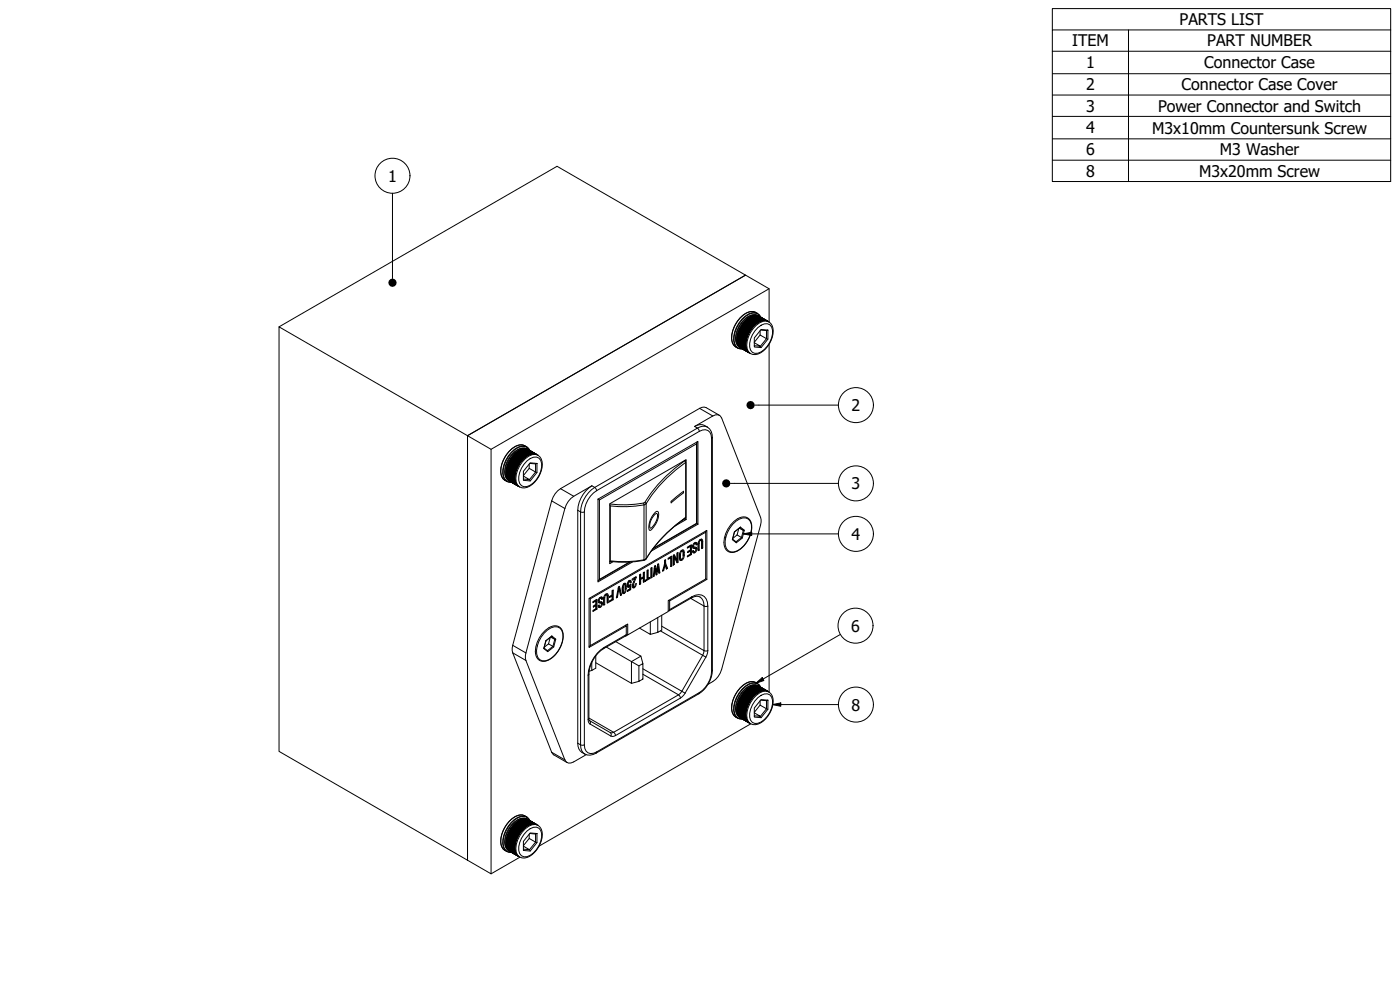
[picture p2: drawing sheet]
<svg xmlns="http://www.w3.org/2000/svg" width="420mm" height="297mm" viewBox="0 0 420 297" stroke-linecap="round" stroke-linejoin="round" font-family="sans-serif">
<defs><g id="words">
<g font-size="4.8">
<text x="354" y="7.5">PARTS LIST</text>
<text x="321.7" y="13.9">ITEM</text>
<text x="362.3" y="13.9">PART NUMBER</text>
<text x="325.9" y="20.5">1</text>
<text x="361.4" y="20.5">Connector Case</text>
<text x="325.9" y="27.1">2</text>
<text x="354.6" y="27.1">Connector Case Cover</text>
<text x="325.9" y="33.5">3</text>
<text x="347.6" y="33.5">Power Connector and Switch</text>
<text x="325.9" y="40">4</text>
<text x="345.8" y="40.1">M3x10mm Countersunk Screw</text>
<text x="325.9" y="46.6">6</text>
<text x="366.1" y="46.7">M3 Washer</text>
<text x="325.9" y="53">8</text>
<text x="359.9" y="53">M3x20mm Screw</text>
<text x="116.5" y="54.5">1</text>
<text x="255.6" y="123.3">2</text>
<text x="255.6" y="146.8">3</text>
<text x="255.6" y="161.9">4</text>
<text x="255.4" y="189.5">6</text>
<text x="255.6" y="213.2">8</text>
</g>
</g></defs>
<!-- layer: Visible (ISO) -->
<g fill="none" stroke="#000" stroke-width=".3">
<path d="M83.7 98.1l56.6 32.6v127.4l-56.6-32.7zM83.7 98.1l83.5-48.2 56.5 32.7-83.4 48.1 83.4-48.1 7.1 4-83.4 48.2M221.4 100l2.7 1.5v.2l-2.7-1.6zM221.5 99.8l2.7 1.5M221.5 100l-.1 .1 2.7 1.6M221.5 99.6l2.7 1.6v.2l-2.7-1.6zM221.6 99.5l2.7 1.5M221.6 99.7l-.1 .1M221.6 99.3l2.7 1.6v.2l-2.7-1.6zM221.7 99.2l2.7 1.5M221.7 99.4l-.1 .1M221.8 99l2.7 1.6-.1 .1-2.7-1.5z"/>
<path d="M221.8 99v.2M221.9 98.7l2.7 1.6-.1 .1-2.7-1.5zM222 98.7l-.2 .2 2.7 1.5M222.1 98.4l2.7 1.6-.1 .1-2.7-1.5zM222.1 98.4l-.1 .2 2.7 1.5M222.2 98.1l2.7 1.5-.1 .2-2.7-1.5zM222.3 98.1l-.2 .2 2.7 1.5M222.4 98l.1-.2 2.6 1.6M222.4 97.8l2.7 1.5-.1 .2-2.7-1.5zM222.4 97.8h.1M222.5 97.7l.1-.2 2.7 1.6M222.6 97.5l2.7 1.6-.1 .1-2.7-1.5z"/>
<path d="M222.6 97.5h.1M222.7 97.4l.1-.1 2.7 1.5M222.8 97.2l2.7 1.6-.1 .1-2.7-1.5zM222.8 97.2v.1M222.9 97.1l.1-.1 2.7 1.5M223 97l2.7 1.5-.1 .2-2.7-1.6zM223 97h.1M223.1 96.1a3.8 3.8 0 0 1 4.4-1.4l3.2 1.9a3.9 3.9 0 0 1 1.1 4.6 7.1 7.1 0 0 1-5.1 5.2l-1.5-.3-3.2-1.9a3.8 3.8 0 0 1-1-4.5 9.1 9.1 0 0 1 2.1-3.6zM223.1 96.9l.1-.2 2.7 1.6M223.2 96.7l2.7 1.5-.1 .2-2.7-1.6zM223.2 96.7h.1M223.4 96.6l.1-.1 2.6 1.5"/>
<path d="M223.4 96.4l2.7 1.6-.1 .1-2.7-1.5zM223.4 96.4l.1 .1M223.6 96.4l2.7 1.4M223.7 96.2l2.6 1.6-.1 .1-2.7-1.6zM223.7 96.2v.1M223.8 96.1l.1-.1 2.7 1.5-.2 .2zM223.8 96.1l2.7 1.5M223.9 96h.1M224 95.9l.1-.1 2.7 1.5-.1 .1zM224 95.9l2.8 1.5M224.1 95.8h.1M224.2 95.7l.2-.1 2.6 1.5-.1 .1z"/>
<path d="M224.3 95.7l2.7 1.5M224.4 95.6h.1M224.5 95.5l.1-.1 2.7 1.5-.1 .1zM224.5 95.5l2.7 1.5M224.6 95.4v.1M224.7 95.3l.1-.1 2.7 1.6zM224.8 95.4l2.7 1.4M224.8 95.2l.1 .1M224.9 95.2l2.9 1.4zM225 95.2l2.7 1.5M225.1 95.1v.1M225.2 95l2.8 1.5z"/>
<path d="M225.3 95.1l2.6 1.5M225.3 95h.1M225.4 94.9l2.9 1.5zM225.5 95l2.7 1.4M225.6 94.9h.1M225.7 94.8l2.8 1.5zM225.8 94.9l2.6 1.5M225.8 94.8h.1M225.9 94.7l2.8 1.5zM226 94.8l2.6 1.5M226.1 94.7l-.1 .1M226.2 94.7l2.8 1.5z"/>
<path d="M226.3 94.6l2.5 1.6M226.4 94.6l2.8 1.6zM226.5 94.6v.1M226.6 94.6l2.8 1.6zM226.7 94.6v.1M226.8 94.6l2.8 1.6zM227 94.6l-.1 .1M227 94.6l2.8 1.6zM227.2 94.6l-.1 .1M227.3 94.7l2.7 1.5zM227.4 94.7h.1M227.4 94.7l2.8 1.6z"/>
<path d="M227.6 94.7l-.1 .1M227.6 94.8l2.8 1.6zM227.7 94.8h.1M228.1 99.2v1.3M228.3 99l1.7 .2M228.4 95.2a3.2 3.2 0 0 0-5.5-.6 8.5 8.5 0 0 0-3 8.4 3.2 3.2 0 0 0 3 1.7M228.4 98.9l2.1 .1v2.8l-2.1 2.5-2-.2v-2.7zM230.5 99l-.5 .2v2.4l-1.9-1.1-1.7 2.2M230.8 86.6v10M221.1 102.1l2.7 1.7zM221.1 101.8l2.7 1.7zM221.1 101.7l2.7 1.4"/>
<path d="M221.1 101.9l2.7 1.5M221.1 101.5l2.7 1.7zM221.1 102.2l2.7 1.5M221.2 102.3l2.7 1.7zM221.2 101.4l2.6 1.5M221.2 101.2l2.7 1.6-.1 .1-2.6-1.5zM221.2 102.5l2.6 1.4M221.2 102.6l2.7 1.7zM221.2 101.1l2.7 1.5M221.2 101.8v.1M221.2 100.9l2.7 1.5v.2l-2.7-1.5zM221.2 102.7l2.7 1.5"/>
<path d="M221.2 101.5v.1M221.2 102.1v.1M221.2 102.8l2.8 1.7zM221.2 100.8l2.7 1.5M221.2 101.2v.1M221.2 102.4h.1M221.3 100.6l2.7 1.5-.1 .2-2.7-1.5zM221.3 103l2.6 1.4M221.3 100.9v.1M221.3 102.6v.1M221.3 103.1l2.7 1.7zM221.3 100.6v.1"/>
<path d="M221.3 102.9h.1M221.3 100.3l2.7 1.5v.2l-2.7-1.5zM221.3 103.2l2.7 1.4M221.4 103.3l2.7 1.7zM221.4 100.3l-.1 .2 2.7 1.5M221.4 103.1h.1M221.5 103.5l2.7 1.7zM221.5 103.4h-.1M221.6 103.7l2.7 1.7zM221.6 103.6h-.1M221.7 103.8h-.1M221.7 103.9l2.8 1.6z"/>
<path d="M221.8 103.9v.1M221.8 104l2.8 1.7zM221.9 104.1h.1M222 104.2l2.8 1.6zM222.1 104.2h.1M222.1 104.3l2.8 1.6zM222.2 104.4h.1M226.4 102.8l1.8 1.1-1.8-.2M230.5 101.8l-.5-.2-1.8 2.3 .2 .4M230.8 103.3v104.4M140.3 130.7l7.1 4.1v127.4l-7.1-4.1zM152.1 140l2.7 1.5v.2l-2.7-1.5z"/>
<path d="M152.2 139.8l2.7 1.6M152.2 139.7l2.7 1.5v.2l-2.7-1.6zM152.3 139.7l-.1 .1M152.4 139.3l2.6 1.6v.2l-2.7-1.6zM152.4 139.4l-.1 .1 2.7 1.5M152.4 139.2l2.7 1.5M152.5 139l2.7 1.6-.1 .2-2.7-1.6zM152.5 139.1v.1M152.5 138.9l2.7 1.5M152.6 138.7l2.7 1.6-.1 .1-2.7-1.5zM152.7 138.7l-.1 .2M152.7 138.6l2.7 1.5"/>
<path d="M152.8 138.4l2.7 1.6-.1 .1-2.7-1.5zM152.8 138.4l-.1 .2M152.8 138.3l2.7 1.5M152.9 138.1l2.7 1.6-.1 .1-2.7-1.5zM153 138.1l-.1 .2M153.1 138l.1-.2 2.6 1.6M153.1 137.8l2.7 1.6-.1 .1-2.7-1.5zM153.1 137.8h.1M153.2 137.7l.1-.1 2.7 1.5M153.3 137.5l2.7 1.6-.1 .1-2.7-1.5zM153.3 137.5v.1M153.4 137.4l.1-.1 2.7 1.5"/>
<path d="M153.5 137.2l2.7 1.6-.1 .1-2.7-1.5zM153.5 137.2v.1M153.6 137.1l.1-.1 2.7 1.5M153.7 137l2.7 1.5-.1 .2-2.7-1.6zM153.7 137h.1M153.8 136.1a3.8 3.8 0 0 1 4.4-1.4l3.2 1.9a3.9 3.9 0 0 1 1.1 4.6 7.1 7.1 0 0 1-5.1 5.2l-1.5-.3-3.2-1.9a3.8 3.8 0 0 1-1-4.5 8.9 8.9 0 0 1 2.1-3.6zM153.8 136.9l.1-.2 2.7 1.6M153.9 136.7l2.7 1.6-.1 .1-2.7-1.6zM153.9 136.7h.1M154.1 136.6l.1-.1 2.6 1.5M154.1 136.4l2.7 1.6-.1 .1-2.7-1.5zM154.1 136.4l.1 .1"/>
<path d="M154.3 136.4l2.7 1.4M154.4 136.2l2.6 1.6-.1 .1-2.7-1.6zM154.4 136.2v.1M154.5 136.1l.1-.1 2.7 1.5-.2 .2zM154.5 136.1l2.7 1.5M154.6 136v.1M154.7 135.9l.1-.1 2.7 1.5-.1 .1zM154.7 135.9l2.8 1.5M154.8 135.8h.1M154.9 135.7l.2-.1 2.6 1.5-.1 .1zM155 135.7l2.7 1.5M155.1 135.6v.1"/>
<path d="M155.2 135.5l.1-.1 2.7 1.6-.1 .1zM155.2 135.5l2.7 1.5M155.3 135.4v.1M155.4 135.3l2.8 1.5-.1 .1zM155.5 135.4l2.7 1.4M155.5 135.2l.1 .1M155.7 135.2l2.8 1.4zM155.8 135.1l2.6 1.6M155.9 135l2.8 1.5zM156 135.1l2.6 1.5M156 135v.1M156.1 134.9l2.9 1.5z"/>
<path d="M156.2 135l2.7 1.5M156.3 134.9h.1M156.4 134.8l2.8 1.5zM156.5 134.9l2.6 1.5M156.5 134.8v.1M156.6 134.7l2.8 1.6zM156.8 134.7l2.5 1.6M156.9 134.7l2.8 1.5zM157 134.6l2.5 1.6M157.1 134.6l2.8 1.6zM157.2 134.6v.1M157.3 134.6l2.8 1.6z"/>
<path d="M157.4 134.6v.1M157.5 134.6l2.8 1.6zM157.7 134.6l-.1 .1M157.7 134.6l2.9 1.6zM157.9 134.6v.1M158 134.7l2.8 1.5zM158.1 134.7h.1M158.1 134.7l2.8 1.6zM158.3 134.8h-.1M158.3 134.8l2.8 1.6zM158.4 134.8h.1M158.8 139.2v1.3"/>
<path d="M159 139l1.7 .2M159.1 135.2a3.2 3.2 0 0 0-5.5-.6 8.5 8.5 0 0 0-3 8.4 3.2 3.2 0 0 0 3 1.7M159.1 138.9l2.1 .2v2.7l-2.1 2.5-2-.2v-2.7zM161.2 139.1l-.5 .1v2.4l-1.9-1.1-1.7 2.2M205.4 138.2l.4 .5v16.5a46.5 46.5 0 0 0-12.2 12.8 29.7 29.7 0 0 1-10.6 .4v-16.9M205.6 138.1v.2M209.1 132.6l-.1 .6M209.1 132.8v24.3l-13.2 7.6M215.9 124.6l-3.9-2.3-.6-.2-1.4 .4-41.8 24.1a6.4 6.4 0 0 0-2.6 3.7l-11.7 43.3-.2 1.6 11.9 30.5 .6 .8 4 2.3M151.8 141.8l2.7 1.7zM151.8 142l2.7 1.4M151.8 142.1l2.7 1.7z"/>
<path d="M151.8 141.7l2.7 1.4M151.8 141.5l2.7 1.7zM151.8 142.2l2.7 1.5M151.9 142.3l2.7 1.7zM151.9 141.4l2.6 1.5M151.9 141.2l2.7 1.6-.1 .1-2.6-1.5zM151.9 142.5l2.6 1.4M151.9 142.6l2.7 1.7zM151.9 141.1l2.7 1.5M151.9 141.8v.1M151.9 141.5v.1M151.9 142.1v.1"/>
<path d="M151.9 140.9l2.7 1.6v.1l-2.7-1.5zM151.9 142.7l2.7 1.5M151.9 142.9l2.8 1.6zM151.9 140.8l2.7 1.5M151.9 141.2v.1M151.9 142.4h.1M152 140.6l2.7 1.5-.1 .2-2.7-1.5zM152 143l2.6 1.4M152 140.9v.2M152 142.7h.1M152 143.1l2.7 1.7zM152 140.5l2.7 1.5"/>
<path d="M152 140.6v.2M152 142.9h.1M152 140.3l2.7 1.5v.2l-2.7-1.5zM152 143.2l2.7 1.4M152.1 143.3l2.7 1.7zM152.1 140.2l2.7 1.5M152.1 140.3v.2M152.1 143.1v.1M152.2 143.5l2.7 1.7zM152.2 140l-.1 .1M152.2 143.4h-.1M152.3 143.7l2.7 1.7z"/>
<path d="M152.3 143.6h-.1M152.4 143.8h.1M152.4 143.9l2.8 1.6zM152.5 143.9v.1M152.5 144l2.8 1.7zM152.6 144.1h.1M152.7 144.2l2.8 1.6zM152.8 144.2v.1M152.8 144.3l2.8 1.6zM152.9 144.4h.1M157.1 142.8l1.8 1.1-1.8-.2M161.2 141.8l-.5-.2-1.8 2.3 .2 .4"/>
<path d="M179.5 149.8l30-17.4v24.9M179.5 149.8v24.8l10.3-6M179.5 149.8l.4 .2M205.6 155.5l-1.1 .8M205.6 155.7l.3 .2v-18l-22.9 13.2v18l1-.6M205.9 155.9l-3.3 1.9M209 157l.5 .3M209.5 157.3l-14.1 8.1M211.8 159.3v.4M220.4 159.6h.1M220.4 159.6l-.6 2.3M221.3 155.6a2.66 2.66 0 0 1 3.2-.2 2.66 2.66 0 0 1 1.1 3 8.3 8.3 0 0 1-5.7 7.4 2.56 2.56 0 0 1-2.6-3.1"/>
<path d="M221.7 158.6l-.5 1.9M221.9 158.5l1.2 .6h.3M222.2 158.2l-1.8 1.4M176.9 179.5l.2 .2M177.1 179.7l34.7-20v14l-11.3 6.5v3.3l-12.1 7v-3.3l-11.3 6.5zM178.9 180v2.6l.3 .2M179.9 173.8l-.4 .4M179.9 179.4l.3 .1M180 179.3l.4 .2M180.2 179.5l-.3 .3v.7a.87 .87 0 0 1 1 .7 .87 .87 0 0 1-.7 1h-.5l-.2-.5 .3-.2 .1 .4h.3l.3-.8a.97 .97 0 0 1-1-1.1 .97 .97 0 0 1 1.2-.8l.2 .5M180.2 179.5h.3l.1 .4 .3-.2M180.5 179.1l.1 .4 .3 .2"/>
<path d="M180.6 179.5l-.1 .1M181.2 179.2v2.1l.3 .1M181.6 178.4l.3 .1M181.7 178.3l.4 .2M182.2 178.1l.1 .5 .2 .2M182.3 178.6v2l.2 .2M182.5 178.8l-.1-.6a1.16 1.16 0 0 0-1.2 1.4v2l.3-.2M182.5 178.8v2l-.3 .2v-2.4l-.3-.1-.3 .4-.1 2.5M183.4 168.5l-.4 .2M183.5 178.6l.2 .2M183.7 177.2l.3-.2v2.9l-1.2 .8v-.4l.9-.5v-1l-.8 .5v-.4l.8-.4zM183.8 177.2v2.6l.2 .1"/>
<path d="M183.8 179.8h-.1M185 179.1l.3 .1M185.6 176.1l.3-.2 .7 2.6-.4 .2-.4-2.2-.5 2.7-.3 .2zM185.7 176l.6 2.3 .3 .2M185.8 176.5l-.2-.1 .2 .1M186.3 178.3l-.1 .1M186.8 176.1l.1 1.8 .5 .2a2.92 2.92 0 0 0 .3-3.1l-.7 .3-.3 1.3M186.8 177l.1 .6 .3 .2M187.1 177.9l-.2 .1M187.1 175.2l.3 .2M187.2 175.2h.1M187.2 175.2l.3 .1"/>
<path d="M187.2 177.8l-.1 .1 .3 .2M187.4 175.4h.1l.1 .6M187.5 175l.2 .7a2.42 2.42 0 0 1-.3 2.1l-.3-.2v-.5v-1.3l.3-.4M187.7 176.4l-.1 .4M188.3 175.2l.1 .5 .3 .1-.2 .2 .3 .2M188.5 176l-.2 .1M188.6 174.4l.2 .1M188.7 174.3h.1M188.7 174.3l.3 .2M188.9 175.8h.2M189.1 174.1v.4l.3 .2M189.1 175.5v.3"/>
<path d="M189.1 174.5v.1M189.1 168.6l-9.5 5.5M189.3 176.9l-.3-.2-.7 .5M189.4 174.7l-.3 .2-.3-.4-.2 .8v.4l.2 .1 .6-.6-.1 1.7-1 .6v-.4l.7-.4 .1-.9M189.4 174.7l-.1-.5h-.5a1.47 1.47 0 0 0-.3 2l.6-.4M189.8 175.5l.4 .6M189.8 175.5l.3 .2M190.1 176.2l-.3 .1M190.1 174.6l.4-1-.8 .4v-.3l1.2-.7-.6 1.7M190.1 174.6a1.29 1.29 0 0 0 0 1.8l.5-.3 .3-.7 .1-.3-.3 .2-.2 .6-.4 .1 .2-1.3M190.1 174.6l.2 .1M190.2 176.1l-.1 .1 .2 .1"/>
<path d="M190.3 173.4l.2 .2M190.6 173.2l-.1 .3M190.7 173.2l.2 .1M192 172.4l.3-.1v1.2l.8-.4v-1.3l.3-.2v2.9l-.3 .2v-1.3l-.8 .5v1.3l-.3 .2zM192 172.4v1l.3 .1M192 173.7v1.3l.3 .2M192 175h.1M192.3 173.5l-.3 .2 .3 .2M192.8 173.2l.3 .2M193.1 171.8v2.6l.3 .1M193.1 174.4h.1M194.2 171.1l.3-.2v2.7l.6-.3v.3l-1.4 .8v-.3l.5-.3z"/>
<path d="M194.2 171.1v2.3l.3 .2-.3 .1M194.8 173.4l.3 .2M195.4 170.5l.3-.2v2.9l-.3 .2zM195.4 170.4v2.7l.3 .1M195.4 173.1h.1M196.1 172.7l.2 .1M196.3 170.5l.3 .1M196.4 169.9l.3-.2 .3 1.9 .4-2.3 .3-.2 .3 2.8-.3 .1-.2-1.9-.3 2.3-.3 .1-.3-1.9-.3 2.2-.3 .2zM196.5 169.8l.3 1.6 .2 .2M196.9 172.2h.1M197 171.5l-.1 .7 .3 .2M197.3 170l.2 .1"/>
<path d="M197.4 169.3l.4 2.4 .2 .2M197.8 171.7h-.1M198.9 171.1l.3 .1M199.4 169.4l.2 .2M199.4 168.1l.4-.2v1.1l.6 1.5-.4 .2-.4-1.1-.4 1.6-.4 .2 .6-2.2zM199.5 168.1v.8l.3 .1M199.5 168.9l.6 1.5 .3 .1M200.1 170.4l-.2 .1M200.5 167.5l1.1-.7v3l-.3 .2v-2.7l-.8 .5zM201.1 167.2l.2 .1M201.4 167v2.6l.2 .2M201.4 169.6h-.1"/>
<path d="M202.1 166.6l.3-.2 .8 1.7v-2.2l.3-.1v2.9l-.3 .2-.8-1.7v2.2l-.3 .1zM202.1 167l.3 .2zM202.1 167v2.2l.3 .2M202.1 169.2h.1M202.2 166.5l.7 1.5 .3 .1M203.2 165.9v2.6l.3 .2M203.2 168.5l-.1 .1M203.9 166.2l.2 1.9a1.18 1.18 0 0 0 1.3-1.5l-.1-1.2-.3-.4a1.44 1.44 0 0 0-1.1 1.6M203.9 167.1l.2 .5 .3 .2M204.4 167.9l-.4 .1M204.4 165.2l.2 .2M204.5 165.2l.4 .2"/>
<path d="M204.5 167.8l-.1 .1 .2 .2M204.6 165.4a2.41 2.41 0 0 0-.2 2.4l.4-.2 .2-.8M204.6 165.4l.4 .1v.4M204.9 165l.1 1.8M205.1 166.4l-.1 .4M206.3 164.2l1.2-.7v2.9l-1.2 .7v-.3l.9-.5v-1l-.8 .5v-.3l.8-.5v-1.1l-.9 .6zM206.9 165.2l.3 .1M206.9 163.8l.3 .1M207.2 163.6v2.6l.3 .2M207.2 166.2h.1M207.9 163.7l.4 .4M207.9 163.7l.3 .1"/>
<path d="M207.9 165.3l.4 .3M208.2 164.4h-.3M208.2 165.7l-.3 .1M208.3 163l.2 .1M208.4 162.9l.4 .2M208.4 165.6l-.2 .1 .3 .2M208.4 164.6l-.2-.2 .5 .2M208.5 163.1l-.3 .3 .1 .7a.87 .87 0 0 1 .9 .8 .87 .87 0 0 1-.7 1h-.5l-.2-.5 .4-.2v.3h.3l.3-.8a.97 .97 0 0 1-1-1.1 .97 .97 0 0 1 1.2-.8l.2 .5M208.5 163.1h.3l.1 .4 .3-.2M208.8 164.2l.4 .5M208.9 162.7v.5l.3 .1M208.9 164.5v.3"/>
<path d="M208.9 163.2h.1M209.5 164.9l.3 .2M209.5 162.9v2M210 162l.2 .2M210 179.1a2.65 2.65 0 0 0-2.6 .3l-6.6 3.9M210.1 161.9l.3 .2M210.5 161.7l.1 .5 .3 .2M210.6 162.2v2.1l.3 .1M210.6 164.3h.1M210.9 162.4l-.2-.6a1.16 1.16 0 0 0-1.2 1.4v2l.3-.1M210.9 162.4v2l-.3 .2-.1-2.4h-.3l-.3 .4-.1 2.5M211.8 173.6l.3 .2"/>
<path d="M219.9 161.8l1 .8 .1 .3M221.2 160.5l1.6 .9M221.2 160.5l-1.3 1M163.3 194.5l-.1 .1M163.3 194.4l1 .8 .1 .3M163.8 192.2v.1M163.8 192.3l-.5 2.2M164.6 193.2l1.6 .9M164.6 193.2l-1.3 1M164.8 188.3a2.66 2.66 0 0 1 3.1-.2 2.66 2.66 0 0 1 1.1 2.9 8.2 8.2 0 0 1-5.7 7.4 2.56 2.56 0 0 1-2.6-3M165.1 191.3l-.5 1.9M165.3 191.2l1.2 .6h.3"/>
<path d="M165.6 190.8l-1.8 1.5M177.1 193.7l-.3 .2M177.9 180.5l1.3-.7v3l-1.3 .7v-.3l1-.6v-.9l-.8 .4v-.3l.8-.4v-1.1l-1 .5zM178.6 180.2l.3 .1M178.6 181.5l.3 .2M178.8 196.8v3.7l-1.2 .7v-2.4M178.8 198.8l10.7 6.2v-6.5l2.2 1.3M178.9 182.6h.1M179.5 180.1l.4 .4M179.5 180l.3 .2M179.6 181.7l.3 .2M179.8 180.8h-.2"/>
<path d="M179.9 182.1l-.3 .1M180 182l-.1 .1 .3 .1M180.1 180.9l-.3-.1 .6 .2M180.5 180.5l.3 .6M180.5 180.9v.3M182.3 180.6l-.1 .1M184.8 192.5l7.5 4.4-2.8 1.6-7.5-4.4M187.7 187.6l.3 .2M187.8 190.8l-6.7 3.8a9.8 9.8 0 0 0-4.4 7.7l.1 13.8 6.4 3.7M187.8 190.8h.1M187.8 187.6v.1M188.4 190.5l-.6 .3"/>
<path d="M191.7 199.8l1.2-.7v4.6l-1.2 .7zM192.3 196.9l.6 2.2M195.2 186.6v3.7l-3.3-1.8M197.4 189.7l-2.2 .6M198.6 184.6v4.5l-1.2 .6v-4.4M200.5 183.3l.4-.1 .1-.3v-2.6l11.1-6.5v-14.7l-35.3 20.5v14.7l11.2-6.5-.2 3M200.7 180.1l.3 .2M177.6 201.2l-.8 .2M191.7 204.4l-2.2 .6M212.5 205.3a6.8 6.8 0 0 0 4.1-4.5l11.8-44.1-.1-1.5-11.7-29.8a1.67 1.67 0 0 0-2.7-.6l-5.4 3.2a3.5 3.5 0 0 1 5.3 3.2v69.9a8.9 8.9 0 0 1-4.1 7.1l-30.8 17.8a3.6 3.6 0 0 1-5.5-3v-69.9a9.4 9.4 0 0 1 4.2-7.3l-5.4 3.1a6.3 6.3 0 0 0-2.7 3.7l-11.8 44.1 .1 1.5 11.7 29.8a1.67 1.67 0 0 0 2.7 .6l3.7-2.2M221.1 213.1l2.7 1.7zM221.1 212.8l2.7 1.7z"/>
<path d="M221.1 212.7l2.7 1.5M221.1 213l2.7 1.5M221.1 212.5l2.7 1.8zM221.1 213.3l2.7 1.4M221.2 213.4l2.7 1.7zM221.2 212.4l2.6 1.5M221.2 212.2l2.7 1.6-.1 .2-2.6-1.6zM221.2 213.5l2.6 1.5M221.2 213.6l2.7 1.7zM221.2 212.1l2.7 1.5M221.2 212.9h.1M221.2 211.9l2.7 1.6v.2l-2.7-1.6z"/>
<path d="M221.2 213.8l2.7 1.4M221.2 213.2h.1M221.2 212.6v.1M221.2 213.9l2.8 1.7zM221.2 211.8l2.7 1.5M221.2 212.3v.1M221.2 213.4v.1M221.3 211.6l2.7 1.6-.1 .2-2.7-1.6zM221.3 214l2.6 1.5M221.3 212v.1M221.3 213.7h.1M221.3 214.1l2.7 1.7z"/>
<path d="M221.3 211.7v.1M221.3 213.9v.1M221.3 211.3l2.7 1.6v.1l-2.7-1.5zM221.3 214.3l2.7 1.4M221.4 214.3l2.7 1.7zM221.4 211.4l-.1 .1 2.7 1.5M221.4 214.2h.1M221.4 211l2.7 1.6v.1l-2.7-1.5zM221.5 214.5l2.7 1.7zM221.5 210.9l2.7 1.5M221.5 211l-.1 .2 2.7 1.5M221.5 214.4l-.1 .1"/>
<path d="M221.5 210.7l2.7 1.5v.2l-2.7-1.5zM221.6 214.7l2.7 1.7zM221.6 210.6l2.7 1.5M221.6 214.6l-.1 .1M221.6 210.7l-.1 .2M221.6 210.4l2.7 1.5v.2l-2.7-1.5zM221.7 214.8h-.1M221.7 214.9l2.8 1.7zM221.7 210.2l2.7 1.6M221.7 210.4l-.1 .2M221.8 210.1l2.7 1.5-.1 .2-2.7-1.6zM221.8 215h.1"/>
<path d="M221.8 210.1v.2M221.8 215.1l2.8 1.6zM221.9 209.7l2.7 1.6-.1 .2-2.7-1.6zM221.9 215.1v.1M222 209.8l-.2 .1 2.7 1.6M222 215.2l2.8 1.6zM222.1 209.4l2.7 1.6-.1 .2-2.7-1.6zM222.1 215.3h.1M222.1 209.5l-.1 .1 2.7 1.6M222.1 215.3l2.8 1.7zM222.2 209.1l2.7 1.6-.1 .2-2.7-1.6zM222.2 215.4h.1"/>
<path d="M222.3 209.2l-.2 .1 2.7 1.6M222.4 209l.1-.1 2.6 1.5M222.4 208.8l2.7 1.6-.1 .2-2.7-1.6zM222.4 208.8l.1 .1M222.5 208.7l.1-.1 2.7 1.5M222.6 208.6l2.7 1.5-.1 .2-2.7-1.6zM222.6 208.6h.1M222.7 208.5l.1-.2 2.7 1.5M222.8 208.3l2.7 1.5-.1 .2-2.7-1.6zM222.8 208.3h.1M222.9 208.2l.1-.2 2.7 1.6M223 208l2.7 1.5-.1 .2-2.7-1.5z"/>
<path d="M223 208h.1M223.1 207.2a3.8 3.8 0 0 1 4.4-1.5l3.2 1.9a3.9 3.9 0 0 1 1.1 4.6 7.1 7.1 0 0 1-5.1 5.2l-1.5-.3-3.2-1.8a3.8 3.8 0 0 1-1-4.6 9.1 9.1 0 0 1 2.1-3.5zM223.1 207.9l.1-.1 2.7 1.5M223.2 207.7l2.7 1.6-.1 .1-2.7-1.5zM223.2 207.7v.1M223.4 207.7l2.7 1.4M223.4 207.5l2.7 1.5-.1 .2-2.7-1.6zM223.4 207.5h.1M223.6 207.4l2.7 1.4M223.7 207.2l2.6 1.6-.1 .1-2.7-1.5zM223.7 207.2v.1M223.8 207.1l.1-.1 2.7 1.6-.2 .1z"/>
<path d="M223.8 207.2l2.7 1.4M223.9 207v.1M224 206.9l.1-.1 2.7 1.6-.1 .1zM224 207l2.8 1.4M224.1 206.8v.1M224.2 206.7l.2-.1 2.6 1.6-.1 .1zM224.3 206.8l2.7 1.4M224.4 206.6v.1M224.5 206.5l.1-.1 2.7 1.6-.1 .1zM224.5 206.6l2.7 1.4M224.6 206.4v.1M224.7 206.4l2.8 1.4-.1 .1z"/>
<path d="M224.8 206.4l2.7 1.5M224.8 206.3l.1 .1M224.9 206.2l2.9 1.5zM225 206.3l2.7 1.4M225.1 206.1v.1M225.2 206.1l2.8 1.5zM225.3 206.1l2.6 1.5M225.3 217.2l-63.5 36.7M225.3 206v.1M225.4 206l2.9 1.4zM225.5 206l2.7 1.5M225.6 205.9v.1"/>
<path d="M225.7 205.9l2.8 1.5zM225.8 205.9l2.6 1.5M225.8 205.8v.1M225.9 205.8l2.8 1.5zM226 205.8l2.6 1.5M226.1 205.7l-.1 .1M226.2 205.7l2.8 1.5zM226.3 205.7l2.5 1.6M226.4 213.9l1.8 1-1.8-.1M226.4 205.7l2.8 1.5zM226.5 205.7h.1M226.6 205.6l2.8 1.6z"/>
<path d="M226.7 205.6v.1M226.8 205.6l2.8 1.6zM227 205.7h-.1M227 205.7l2.8 1.5zM227.2 205.7h-.1M227.3 205.7l2.7 1.6zM227.4 205.7v.1M227.4 205.8l2.8 1.5zM227.6 205.8h-.1M227.6 205.8l2.8 1.6zM227.7 205.9h.1M228.1 210.3v1.3"/>
<path d="M228.3 210.1l1.7 .1M228.4 206.2a3.2 3.2 0 0 0-5.5-.6 8.5 8.5 0 0 0-3 8.5 3.1 3.1 0 0 0 3 1.7M228.4 209.9l2.1 .2v2.7l-2.1 2.5-2-.1v-2.8zM230.5 212.8l-.5-.1-1.8 2.2 .2 .4M230.5 210.1l-.5 .1v2.5l-1.9-1.1-1.7 2.1M151.8 252.8l2.7 1.7zM151.8 253l2.7 1.5M151.8 253.1l2.7 1.7zM151.8 252.7l2.7 1.5M151.8 252.5l2.7 1.8zM151.8 253.3l2.7 1.4M151.9 253.4l2.7 1.7z"/>
<path d="M151.9 252.4l2.6 1.5M151.9 252.3l2.7 1.5-.1 .2-2.6-1.6zM151.9 253.5l2.6 1.5M151.9 253.6l2.7 1.7zM151.9 252.1l2.7 1.5M151.9 252.9v.1M151.9 252.6v.1M151.9 253.2h.1M151.9 251.9l2.7 1.6v.2l-2.7-1.6zM151.9 253.8l2.7 1.4M151.9 253.9l2.8 1.7zM151.9 251.8l2.7 1.5"/>
<path d="M151.9 252.3v.1M151.9 253.4v.1M152 251.6l2.7 1.6-.1 .2-2.7-1.6zM152 254l2.6 1.5M152 252v.1M152 253.7h.1M152 254.1l2.7 1.7zM152 251.5l2.7 1.5M152 251.7v.1M152 253.9v.1M152 251.3l2.7 1.6v.2l-2.7-1.6zM152 254.3l2.7 1.4"/>
<path d="M152.1 254.4l2.7 1.6zM152.1 251.2l2.7 1.5M152.1 251.4v.1M152.1 254.2h.1M152.1 251l2.7 1.6v.1l-2.7-1.5zM152.2 254.6l2.7 1.6zM152.2 250.9l2.7 1.5M152.2 251l-.1 .2M152.2 254.4l-.1 .1M152.2 250.7l2.7 1.6v.1l-2.7-1.5zM152.3 254.7l2.7 1.7zM152.3 254.6l-.1 .1"/>
<path d="M152.3 250.7l-.1 .2M152.4 250.4l2.6 1.5v.2l-2.7-1.5zM152.4 254.8v.1M152.4 250.4l-.1 .2 2.7 1.5M152.4 254.9l2.8 1.7zM152.4 250.2l2.7 1.6M152.5 250.1l2.7 1.5-.1 .2-2.7-1.6zM152.5 255h.1M152.5 250.1v.2M152.5 255.1l2.8 1.6zM152.5 249.9l2.7 1.6M152.6 249.8l2.7 1.5-.1 .2-2.7-1.6z"/>
<path d="M152.6 255.1v.1M152.7 249.8l-.1 .2M152.7 255.2l2.8 1.6zM152.7 249.6l2.7 1.6M152.8 249.5l2.7 1.5-.1 .2-2.7-1.6zM152.8 255.3h.1M152.8 249.5l-.1 .1M152.8 255.4l2.8 1.6zM152.8 249.3l2.7 1.6M152.9 249.1l2.7 1.6-.1 .2-2.7-1.6zM152.9 255.4h.1M153 249.2l-.1 .1"/>
<path d="M153.1 249l.1-.1 2.6 1.5M153.1 248.8l2.7 1.6-.1 .2-2.7-1.6zM153.1 248.8l.1 .1M153.2 248.8l.1-.2 2.7 1.5M153.3 248.6l2.7 1.5-.1 .2-2.7-1.6zM153.3 248.6h.1M153.4 248.5l.1-.2 2.7 1.5M153.5 248.3l2.7 1.5-.1 .2-2.7-1.6zM153.5 248.3h.1M153.6 248.2l.1-.1 2.7 1.5M153.7 248l2.7 1.6-.1 .1-2.7-1.5zM153.7 248v.1"/>
<path d="M153.8 247.2a3.8 3.8 0 0 1 4.4-1.5l3.2 1.9a3.9 3.9 0 0 1 1.1 4.6 7.2 7.2 0 0 1-5.1 5.2l-1.5-.2-3.2-1.9a3.8 3.8 0 0 1-1-4.6 9 9 0 0 1 2.1-3.5zM153.8 247.9l.1-.1 2.7 1.5M153.9 247.7l2.7 1.6-.1 .1-2.7-1.5zM153.9 247.7v.1M154.1 247.7l.1-.1 2.6 1.5M154.1 247.5l2.7 1.5-.1 .2-2.7-1.6zM154.1 247.5l.1 .1M154.3 247.4l2.7 1.4M154.4 247.3l2.6 1.5-.1 .1-2.7-1.5zM154.4 247.3h.1M154.5 247.2l.1-.2 2.7 1.6-.2 .1zM154.5 247.2l2.7 1.4"/>
<path d="M154.6 247v.1M154.7 246.9l.1-.1 2.7 1.6-.1 .1zM154.7 247l2.8 1.4M154.8 246.8v.1M154.9 246.7l.2-.1 2.6 1.6-.1 .1zM155 246.8l2.7 1.4M155.1 246.6v.1M155.2 246.5l.1-.1 2.7 1.6-.1 .1zM155.2 246.6l2.7 1.4M155.3 246.4v.1M155.4 246.4l2.8 1.4zM155.5 246.4l2.7 1.5"/>
<path d="M155.5 246.3l.1 .1M155.7 246.2l2.8 1.5zM155.8 246.1l2.6 1.6M155.9 246.1l2.8 1.5zM156 246.1l2.6 1.5M156 257.2l-8.6 5M156 246v.1M156.1 246l2.9 1.5zM156.2 246l2.7 1.5M156.3 245.9v.1M156.4 245.9l2.8 1.5zM156.5 245.9l2.6 1.5"/>
<path d="M156.5 245.8v.1M156.6 245.8l2.8 1.5zM156.8 245.7l2.5 1.6M156.9 245.7l2.8 1.5zM157 245.7l2.5 1.6M157.1 253.9l1.8 1-1.8-.1M157.1 245.7l2.8 1.5zM157.2 245.7h.1M157.3 245.7l2.8 1.5zM157.4 245.7h.1M157.5 245.7l2.8 1.5zM157.7 245.7h-.1"/>
<path d="M157.7 245.7l2.9 1.5zM157.9 245.7h.1M158 245.7l2.8 1.6zM158.1 245.7v.1M158.1 245.8l2.8 1.6zM158.3 245.8h-.1M158.3 245.8l2.8 1.6zM158.4 245.9h.1M158.8 250.3v1.3M159 250.1l1.7 .1M159.1 246.2a3.2 3.2 0 0 0-5.5-.6 8.5 8.5 0 0 0-3 8.5 3.2 3.2 0 0 0 3 1.7M159.1 249.9l2.1 .2v2.7l-2.1 2.5-2-.1v-2.8z"/>
<path d="M161.2 252.8l-.5-.1-1.8 2.2 .2 .4M161.2 250.1l-.5 .1v2.5l-1.9-1.1-1.7 2.1"/>
</g>
<!-- layer: Visible Narrow (ISO) -->
<g fill="none" stroke="#000" stroke-width=".3">
<path d="M226.8 93.7a3.5 3.5 0 0 0-3.7 .8 8.9 8.9 0 0 0-3.3 8.2l.4 .9 .6 .5M227.4 94.1a3.4 3.4 0 0 0-3.8 .8 8.8 8.8 0 0 0-3.3 8.1l.5 .9 .6 .5M227.4 98.3a2.59 2.59 0 0 1 4.2-.2 6.8 6.8 0 0 1-4.2 7.9 1.92 1.92 0 0 1-2.4-1.9 7.2 7.2 0 0 1 2.4-5.8zM227.5 94.7a3.4 3.4 0 0 0-3.8 1 8 8 0 0 0-2.7 7.1l.4 .8 .6 .6M228.3 95.1a2.33 2.33 0 0 0-3.3-.9 8.4 8.4 0 0 0-4.4 9.1l.5 .8 .8 .5 .9 .1M230.7 96.6a3.4 3.4 0 0 0-3.7 1 8 8 0 0 0-2.8 7.1l.4 .8 .6 .6M157.5 133.7a3.5 3.5 0 0 0-3.7 .9 8.8 8.8 0 0 0-3.3 8.1l.4 .9 .6 .5M158.1 134.1a3.5 3.5 0 0 0-3.8 .8 8.9 8.9 0 0 0-3.3 8.2l.5 .8 .6 .6M158.1 138.3a2.59 2.59 0 0 1 4.2-.2 6.8 6.8 0 0 1-4.2 7.9 1.92 1.92 0 0 1-2.4-1.9 7.3 7.3 0 0 1 2.4-5.8zM158.2 134.7a3.4 3.4 0 0 0-3.8 1 8 8 0 0 0-2.7 7.1l.4 .9 .6 .5M159 135.2a2.33 2.33 0 0 0-3.3-1 8.4 8.4 0 0 0-4.4 9.1l.5 .8 .8 .5 .9 .1M161.4 136.6a3.4 3.4 0 0 0-3.7 1 8 8 0 0 0-2.8 7.1l.4 .8 .6 .6"/>
<path d="M205.5 138.2a42.6 42.6 0 0 0-12.1 12.7 30.8 30.8 0 0 1-10.4 .3M205.8 138.7a42.4 42.4 0 0 0-11.9 12.4M208.5 128l.8 .4-30.8 17.8-.9-.4M209.9 129.4a2.24 2.24 0 0 1 2.6-.2 2.24 2.24 0 0 1 1.1 2.4M209.9 129.4l-30.9 17.8M210 122.5l3.9 2.3M212.3 128.2a3 3 0 0 0-3 .2l.6 1M213.6 131.6v69.8M213.8 131.2l-.2 .4M165.6 150.3l3.9 2.3M168.2 146.6l4 2.3M173.4 153.1l.8 .5"/>
<path d="M174.2 153.6v69.9l-.8-.5M174.2 153.6h1.2M175.4 153.6v69.9M179 147.2l-.5-1a9.4 9.4 0 0 0-4.3 7.4M179 147.2a8.1 8.1 0 0 0-3.6 6.4M193.2 150.9l.1 .6M193.3 151.5a34 34 0 0 1-10.2 .3M193.3 151.5v16.5M193.5 150.7l.4 .4M193.9 151.1l-.6 .4M193.9 151.1v16.5M196.5 154.4l.6-.3a3.4 3.4 0 0 1-1.1 3.8l-.8 .6a3.9 3.9 0 0 1 1.3-4.1z"/>
<path d="M196.6 153.8l.7-.4a3.8 3.8 0 0 1-.7 4.1l-1 1.3-.6 .3a5.3 5.3 0 0 1 1.6-5.3zM201.4 150.4l3.7-3v.5l-3.7 3zM205.8 155.2a42.4 42.4 0 0 0-11.9 12.4M219.9 157.3a4.6 4.6 0 0 1 4-1.9 2.69 2.69 0 0 1 1.7 3.2 8.2 8.2 0 0 1-5.4 7 2.16 2.16 0 0 1-2.5-2 8 8 0 0 1 2.2-6.3zM220.4 159.6l1.8-1.4 1.2 .9-.6 2.3-1.8 1.5-1.2-1zM221.3 155.6a9 9 0 0 0-4 7.1M222.1 158.3l1 .8-.6 2.2-1.6 1.3M181.2 179.2l.3 .2M185.5 176.6l.2 .1M186.8 176.2l.3 .1M186.8 177l.3 .1M187.7 175.7l.2 .2"/>
<path d="M187.7 176.4l.2 .1M188.3 175.2l.3 .1M193.3 168a34.5 34.5 0 0 1-10.2 .3M193.3 168l-.1 .1M193.9 167.6l-.6 .4M193.9 167.6v.1M196.1 164.5l12.9-7.5v-23.8l-29.1 16.8v23.8l9-5.1M203.9 166.3l.3 .1M203.9 167.1l.3 .1M205.1 165.6l.3 .2M205.1 166.4l.3 .2M207.3 179.5l4 2.3"/>
<path d="M207.6 179.1a2.94 2.94 0 0 1 3.4-.4 2.94 2.94 0 0 1 1.4 3.1M207.6 179.1l-.2 .3M207.6 179.1l-6.6 3.8M209.5 162.9l.3 .1M210 179.1a3 3 0 0 1 1.3 2.7M153.9 195.9l3.9 2.3M153.9 193.6l3.9 2.3M163.3 190a4.6 4.6 0 0 1 4-1.9 2.7 2.7 0 0 1 1.7 3.2 8.2 8.2 0 0 1-5.4 7 2.15 2.15 0 0 1-2.5-2 8 8 0 0 1 2.2-6.3zM163.8 192.2l1.8-1.4 1.2 1-.6 2.3-1.8 1.4-1.2-.9zM164.8 188.3a9 9 0 0 0-4.1 7.1M165.5 191l1 .8-.6 2.1-1.6 1.3M181.3 194.3a10.6 10.6 0 0 0-4.8 8.3"/>
<path d="M181.3 194.3l-.2 .3M188 190.4l-6.7 3.9M198.2 189.3l13.6 7.9M211.3 181.8v13.4l-12.7-7.3M211.3 181.8h1.1M211.8 197.2l-6.2 10.8M212.4 195.2l-.6 2M212.4 195.2h-1.1l-.4 1.4-6.3 10.8-11.7-6.7M212.4 181.8v13.4M176.5 216l.1 .5 .5 .7M176.5 202.6v13.4M176.7 215.6l-.2 .4"/>
<path d="M176.7 202.3l-.2 .3M176.9 216.2l.3 .6-.1 .4M177.1 217.2l6.2 3.6M192.9 202.3l10.7 6.2M203.6 208.5l-19.4 11.2-7.5-4.3M203.6 208.5l.6 1M204.2 209.5l-19.5 11.2M205.6 208l-1.4 1.5M205.6 208l-1-.6-1 1.1M209.9 207.8l-.2 .4M209.9 207.8l-30.9 17.8M213.6 201.4a8.2 8.2 0 0 1-3.7 6.4"/>
<path d="M213.8 201.1l-.2 .3M226.8 204.8a3.4 3.4 0 0 0-3.7 .8 8.8 8.8 0 0 0-3.3 8.2l.4 .8 .6 .6M227.4 205.1a3.5 3.5 0 0 0-3.8 .8 8.9 8.9 0 0 0-3.3 8.2l.5 .8 .6 .6M227.4 209.3a2.59 2.59 0 0 1 4.2-.2 6.8 6.8 0 0 1-4.2 7.9 1.91 1.91 0 0 1-2.4-1.8 7.3 7.3 0 0 1 2.4-5.9zM227.5 205.7a3.4 3.4 0 0 0-3.8 1 8.1 8.1 0 0 0-2.7 7.1l.4 .9 .6 .6M228.3 206.2a2.33 2.33 0 0 0-3.3-.9 8.4 8.4 0 0 0-4.4 9.1l.5 .7 .8 .5 .9 .1M230.7 207.6a3.4 3.4 0 0 0-3.7 1 8 8 0 0 0-2.8 7.1l.4 .9 .6 .5M165.6 225.7l3.9 2.3M175.4 223.5h-1.2a3 3 0 0 0 1.3 2.7M175.4 223.5a2.24 2.24 0 0 0 1 2.4 2.24 2.24 0 0 0 2.6-.3M179 225.6l-.1 .4M184.7 220.7l-1 .3-.4-.2"/>
<path d="M184.7 220.7l-.5-1-1 .1 .2 .3-.1 .7M157.5 244.8a3.5 3.5 0 0 0-3.7 .8 8.9 8.9 0 0 0-3.3 8.2l.4 .8 .6 .6M158.1 245.1a3.5 3.5 0 0 0-3.8 .8 8.9 8.9 0 0 0-3.3 8.2l.5 .8 .6 .6M158.1 249.4a2.59 2.59 0 0 1 4.2-.3 6.8 6.8 0 0 1-4.2 7.9 1.92 1.92 0 0 1-2.4-1.8 7.3 7.3 0 0 1 2.4-5.8zM158.2 245.7a3.4 3.4 0 0 0-3.8 1.1 8 8 0 0 0-2.7 7l.4 .9 .6 .6M159 246.2a2.33 2.33 0 0 0-3.3-.9 8.4 8.4 0 0 0-4.4 9.1l.5 .8 .8 .4 .9 .1M161.4 247.6a3.4 3.4 0 0 0-3.7 1 8 8 0 0 0-2.8 7.1l.4 .9 .6 .6"/>
</g>
<!-- layer: Symbol (ISO) -->
<g fill="none" stroke="#000" stroke-width=".3">
<path d="M315.8 9v-6.4h101.6v6.4M315.8 15.4h101.6M338.7 9v45.5M417.4 9h-101.6v6.4M417.4 9v45.5h-101.6v-39.1M315.8 22.1h101.6M315.8 28.5h101.6M315.8 34.9h101.6M117.8 58v25.6M315.8 41.7h101.6M315.8 48.1h101.6M226.5 121.6h25.1"/>
<path d="M219.2 145h32.4M223.1 160.2l2.5-.5v1zM223.1 160.2h28.5M252.2 190.4l-25.4 14.6M226.8 205l1.9-1.7 .5 .9zM231.8 211.4l2.5-.5v1zM231.8 211.4h19.8"/>
<circle cx="117.8" cy="52.7" r="5.3"/>
<circle cx="256.9" cy="121.5" r="5.3"/>
<circle cx="256.9" cy="145" r="5.3"/>
<circle cx="256.9" cy="160.2" r="5.3"/>
<circle cx="256.8" cy="187.7" r="5.3"/>
<circle cx="256.9" cy="211.4" r="5.3"/>
</g>
<g fill="#000">
<path d="M223.1 160.2l2.5-.5v1z" fill-rule="evenodd"/>
<path d="M226.8 205l1.9-1.7 .5 .9z" fill-rule="evenodd"/>
<path d="M231.8 211.4l2.5-.5v1z" fill-rule="evenodd"/>
<circle cx="117.8" cy="84.8" r="1.25"/>
<circle cx="225.3" cy="121.5" r="1.25"/>
<circle cx="218" cy="145" r="1.25"/>
</g>
<use href="#words"/>
</svg>
